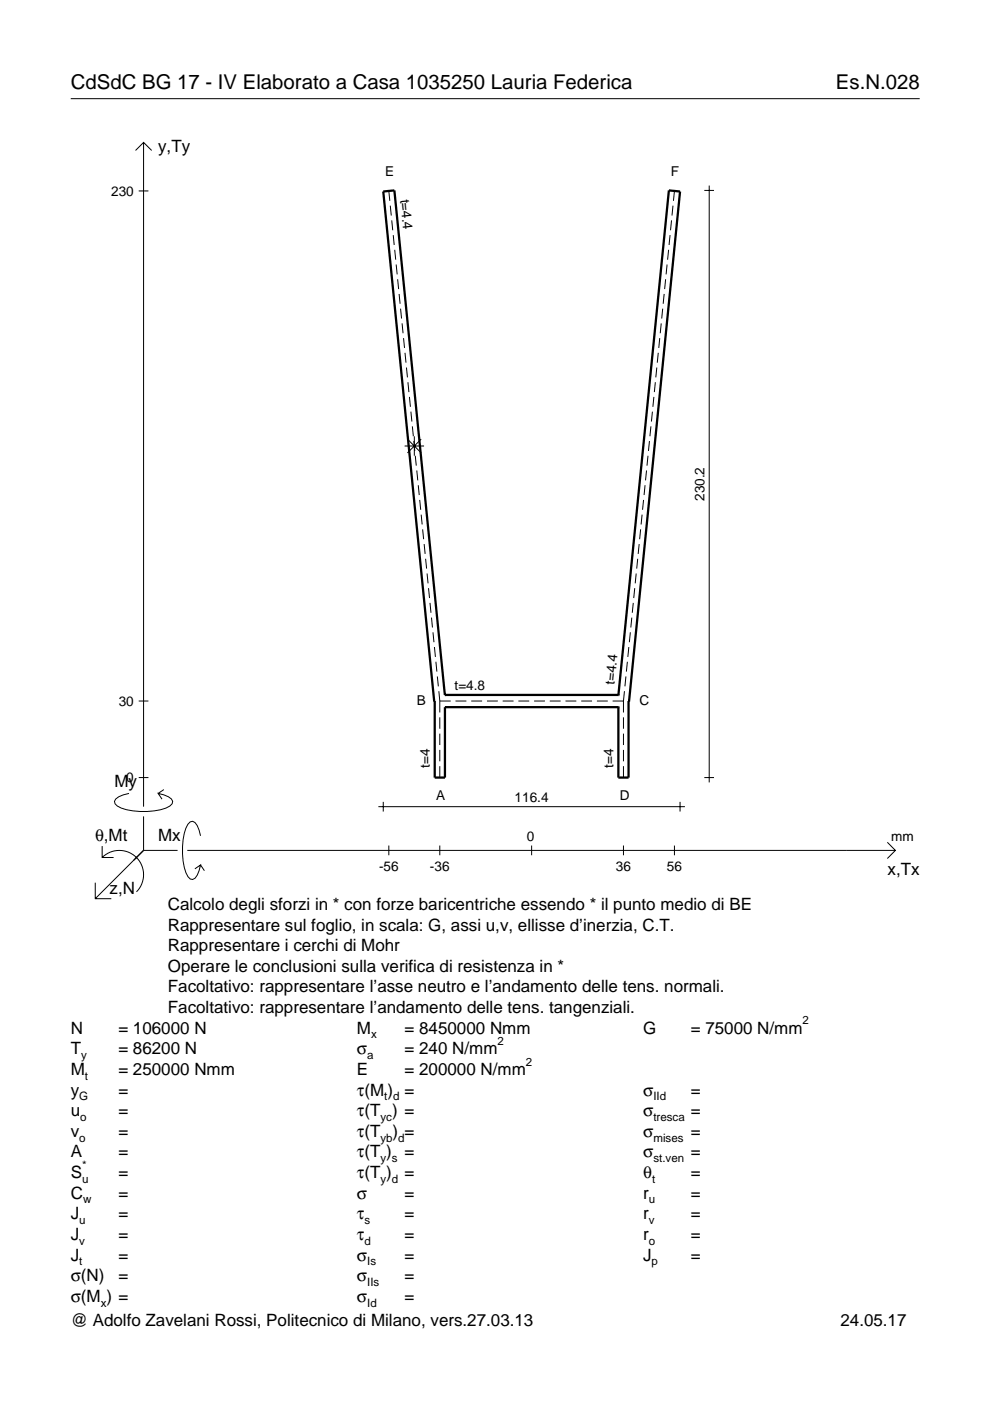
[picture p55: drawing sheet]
<svg xmlns="http://www.w3.org/2000/svg" width="210mm" height="297mm" viewBox="0 0 210 297" stroke-linecap="round" stroke-linejoin="round" font-family="sans-serif">
<defs><g id="words">
<g font-size="4.3">
<text x="15" y="18.9">CdSdC BG 17 - IV Elaborato a Casa 1035250 Lauria Federica</text>
<text x="177.2" y="18.9">Es.N.028</text>
</g>
<g font-size="3.6">
<text x="33.5" y="32.3">y,Ty</text>
<text x="24.3" y="166.9">My</text>
<text x="20.1" y="178.2">θ,Mt</text>
<text x="33.5" y="178.2">Mx</text>
<text x="188.2" y="185.5">x,Tx</text>
<text x="23.2" y="189.6">z,N</text>
<text x="35.6" y="192.9">Calcolo degli sforzi in * con forze baricentriche essendo * il punto medio di BE</text>
<text x="35.6" y="197.3">Rappresentare sul foglio, in scala: G, assi u,v, ellisse d’inerzia, C.T.</text>
<text x="35.6" y="201.7">Rappresentare i cerchi di Mohr</text>
<text x="35.6" y="206">Operare le conclusioni sulla verifica di resistenza in *</text>
<text x="35.6" y="210.4">Facoltativo: rappresentare l’asse neutro e l’andamento delle tens. normali.</text>
<text x="35.6" y="214.8">Facoltativo: rappresentare l’andamento delle tens. tangenziali.</text>
<text x="15" y="219.2">N</text>
<text x="25.1" y="219.2">= 106000 N</text>
<text x="75.7" y="219.2">M</text>
<text x="85.8" y="219.2">= 8450000 Nmm</text>
<text x="136.4" y="219.2">G</text>
<text x="146.5" y="219.2">= 75000 N/mm</text>
<text x="15" y="227.9">M</text>
<text x="15" y="223.5">T</text>
<text x="25.1" y="227.9">= 250000 Nmm</text>
<text x="25.1" y="223.5">= 86200 N</text>
<text x="75.7" y="223.5">σ</text>
<text x="75.7" y="227.9">E</text>
<text x="85.8" y="223.5">= 240 N/mm</text>
<text x="85.8" y="227.9">= 200000 N/mm</text>
<text x="15" y="232.3">y</text>
<text x="25.1" y="232.3">=</text>
<text x="75.7" y="232.3">τ(M ) =</text>
<text x="136.4" y="232.3">σ</text>
<text x="146.5" y="232.3">=</text>
<text x="15" y="236.7">u</text>
<text x="25.1" y="236.7">=</text>
<text x="75.7" y="236.7">τ(T ) =</text>
<text x="136.4" y="236.7">σ</text>
<text x="146.5" y="236.7">=</text>
<text x="15" y="245.4">A</text>
<text x="15" y="241">v</text>
<text x="25.1" y="241">=</text>
<text x="25.1" y="245.4">=</text>
<text x="75.7" y="245.4">τ(T )</text>
<text x="75.7" y="241">τ(T</text>
<text x="83.3" y="241">) =</text>
<text x="85.8" y="245.4">=</text>
<text x="136.4" y="241">σ</text>
<text x="136.4" y="245.4">σ</text>
<text x="146.5" y="241">=</text>
<text x="146.5" y="245.4">=</text>
<text x="15" y="249.8">S</text>
<text x="25.1" y="249.8">=</text>
<text x="75.7" y="249.8">τ(T )</text>
<text x="85.8" y="249.8">=</text>
<text x="136.4" y="249.8">θ</text>
<text x="146.5" y="249.8">=</text>
<text x="15" y="254.2">C</text>
<text x="25.1" y="254.2">=</text>
<text x="75.7" y="254.2">σ</text>
<text x="85.8" y="254.2">=</text>
<text x="136.4" y="254.2">r</text>
<text x="146.5" y="254.2">=</text>
<text x="15" y="262.9">J</text>
<text x="15" y="258.5">J</text>
<text x="25.1" y="262.9">=</text>
<text x="25.1" y="258.5">=</text>
<text x="75.7" y="258.5">τ</text>
<text x="75.7" y="262.9">τ</text>
<text x="85.8" y="258.5">=</text>
<text x="85.8" y="262.9">=</text>
<text x="136.4" y="262.9">r</text>
<text x="136.4" y="258.5">r</text>
<text x="146.5" y="262.9">=</text>
<text x="146.5" y="258.5">=</text>
<text x="15" y="267.3">J</text>
<text x="25.1" y="267.3">=</text>
<text x="75.7" y="267.3">σ</text>
<text x="85.8" y="267.3">=</text>
<text x="136.4" y="267.3">J</text>
<text x="146.5" y="267.3">=</text>
<text x="15" y="271.7">σ(N)</text>
<text x="25.1" y="271.7">=</text>
<text x="75.7" y="271.7">σ</text>
<text x="85.8" y="271.7">=</text>
<text x="15" y="276">σ(M ) =</text>
<text x="15" y="281.2">@ Adolfo Zavelani Rossi, Politecnico di Milano, vers.27.03.13</text>
<text x="75.7" y="276">σ</text>
<text x="85.8" y="276">=</text>
<text x="178.2" y="281.2">24.05.17</text>
</g>
<g font-size="2.9">
<text x="23.6" y="41.5">230</text>
<text x="81.7" y="37.4">E</text>
<text x="142.2" y="37.4">F</text>
<text x="84.8" y="42.3" transform="rotate(84 84.8 42.3)">t=4.4</text>
<text x="149.3" y="106.2" transform="rotate(-90 149.3 106.2)">230.2</text>
<text x="25.2" y="149.6">30</text>
<text x="88.3" y="149.5">B</text>
<text x="96.4" y="146.3">t=4.8</text>
<text x="130.3" y="145.2" transform="rotate(-84 130.3 145.2)">t=4.4</text>
<text x="135.6" y="149.5">C</text>
<text x="26.8" y="165.9">0</text>
<text x="91.1" y="162.8" transform="rotate(-90 91.1 162.8)">t=4</text>
<text x="130.1" y="162.8" transform="rotate(-90 130.1 162.8)">t=4</text>
<text x="92.5" y="169.6">A</text>
<text x="109.1" y="170">116.4</text>
<text x="131.4" y="169.6">D</text>
<text x="111.7" y="178.2">0</text>
<text x="189" y="178.2">mm</text>
<text x="80.4" y="184.7">-56</text>
<text x="91.2" y="184.7">-36</text>
<text x="130.6" y="184.7">36</text>
<text x="141.4" y="184.7">56</text>
</g>
<g font-size="2.4">
<text x="78.7" y="220.2">x</text>
<text x="105.5" y="221.5">2</text>
<text x="170.2" y="217.2">2</text>
<text x="17.2" y="224.5">y</text>
<text x="77.9" y="224.5">a</text>
<text x="111.5" y="225.9">2</text>
<text x="16.8" y="233.3">G</text>
<text x="18" y="228.9">t</text>
<text x="81.5" y="233.3">t d</text>
<text x="138.5" y="233.3">IId</text>
<text x="17" y="237.7">o</text>
<text x="80.7" y="237.7">yc</text>
<text x="138.5" y="237.7">tresca</text>
<text x="16.8" y="242">o</text>
<text x="80.7" y="242">yb d</text>
<text x="138.5" y="242">mises</text>
<text x="17.4" y="250.8">u</text>
<text x="17.4" y="247.8">*</text>
<text x="80.7" y="246.4">y s</text>
<text x="80.7" y="250.8">y d</text>
<text x="138.2" y="250.8">t</text>
<text x="138.5" y="246.4">st.ven</text>
<text x="17.6" y="255.2">w</text>
<text x="137.6" y="255.2">u</text>
<text x="16.8" y="263.9">v</text>
<text x="16.8" y="259.5">u</text>
<text x="77.3" y="259.5">s</text>
<text x="77.3" y="263.9">d</text>
<text x="137.6" y="263.9">o</text>
<text x="137.6" y="259.5">v</text>
<text x="16.8" y="268.3">t</text>
<text x="77.9" y="268.3">Is</text>
<text x="138.2" y="268.3">p</text>
<text x="77.9" y="272.7">IIs</text>
<text x="21.4" y="277">x</text>
<text x="77.9" y="277">Id</text>
</g>
</g></defs>
<g fill="none" stroke="#000" stroke-width=".21">
<path d="M15 20.9h180M28.7 31.9l1.7-1.7 1.8 1.7M30.4 30.2v140.8M150.4 39.3v126.6M29.4 40.5h2.1M82.4 40.5l.2 2.1M82.7 43.6l.3 2.1M83.1 46.7l.2 2.1M83.4 49.8l.2 2.1M83.7 53l.2 2.1M84 56.1l.2 2.1M84.3 59.2l.2 2.1"/>
<path d="M141.1 59.2l-.2 2.1M141.4 56.1l-.2 2.1M141.8 53l-.3 2.1M142.1 49.8l-.2 2.1M142.4 46.7l-.2 2.1M142.7 43.6l-.2 2.1M143 40.5l-.2 2.1M149.3 40.4h2.1M84.6 62.3l.2 2.1M84.9 65.4l.2 2.1M85.2 68.6l.3 2.1M85.6 71.7l.2 2.1"/>
<path d="M85.9 74.8l.2 2.1M86.2 77.9l.2 2.1M139.3 77.9l-.3 2.1M139.6 74.8l-.2 2.1M139.9 71.7l-.2 2.1M140.2 68.6l-.2 2.1M140.5 65.4l-.2 2.1M140.8 62.3l-.2 2.1M85.8 94.6h4.1M86.4 93.1l2.9 2.9M86.5 81l.2 2.1M86.8 84.2l.2 2.1"/>
<path d="M87.1 87.3l.2 2.1M87.4 90.4l.2 2.1M87.7 93.5l.2 2.1M87.8 92.5v4.1M88 96.6l.3 2.1M88.4 99.8l.2 2.1M89.3 93.1l-2.9 2.9M137.1 99.8l-.2 2.1M137.4 96.6l-.2 2.1M137.7 93.5l-.2 2.1M138 90.4l-.2 2.1M138.3 87.3l-.2 2.1"/>
<path d="M138.6 84.2l-.2 2.1M138.9 81l-.2 2.1M88.7 102.9l.2 2.1M89 106l.2 2.1M89.3 109.1l.2 2.1M89.6 112.2l.2 2.1M89.9 115.4l.2 2M90.2 118.5l.2 2.1M135.2 118.5l-.2 2.1M135.5 115.4l-.2 2M135.8 112.2l-.2 2.1M136.1 109.1l-.2 2.1"/>
<path d="M136.4 106l-.2 2.1M136.8 102.9l-.2 2.1M90.5 121.6l.3 2.1M90.9 124.7l.2 2.1M91.2 127.8l.2 2.1M91.5 130.9l.2 2.1M91.8 134.1l.2 2.1M92.1 137.2l.2 2.1M133.3 137.2l-.2 2.1M133.6 134.1l-.2 2.1M134 130.9l-.3 2.1M134.3 127.8l-.2 2.1"/>
<path d="M134.6 124.7l-.2 2.1M134.9 121.6l-.2 2.1M29.4 148.6h2.1M92.4 140.3l.2 2.1M92.7 143.4l.2 2.1M93 146.5l.2 2.1M93.2 148.6h2.4M93.2 148.6v2.5M93.2 152.1v2.4M93.2 155.5v2.5M93.2 159v2.4M96.6 148.6h2.3"/>
<path d="M99.9 148.6h2.3M103.2 148.6h2.3M106.6 148.6h2.3M109.9 148.6h2.3M113.2 148.6h2.3M116.6 148.6h2.3M119.9 148.6h2.3M123.2 148.6h2.3M126.6 148.6h2.3M129.9 148.6h2.3M132.2 148.6v2.5M132.2 152.1v2.4"/>
<path d="M132.2 155.5v2.5M132.2 159v2.4M132.4 146.5l-.2 2.1M132.7 143.4l-.2 2.1M133 140.3l-.2 2.1M21.7 179.4v2.4h2.4M27.3 168.2a3.6 3.6 0 0 0-3 1.7l.1 .5a5.6 5.6 0 0 0 3.8 1.5 13.4 13.4 0 0 0 7.8-1l.5-.5 .1-.5a3.6 3.6 0 0 0-3.1-1.7l.8 1.2M29.4 164.9h2.1M30.4 173.1v7.2M34.7 167.4l-1.2 .8M42.5 177.2a3.6 3.6 0 0 0-1.7-3.1l-.5 .2a5.7 5.7 0 0 0-1.5 3.7 13.3 13.3 0 0 0 1 7.9l.5 .5 .5 .1a3.6 3.6 0 0 0 1.7-3.1l-1.2 .8M80.2 171h65"/>
<path d="M81.3 170v2.1M82.4 179.3v2M93.2 162.4v2.5M93.2 179.3v2M112.7 179.3v2M132.2 162.4v2.5M132.2 179.3v2M143 179.3v2M144.2 170v2.1M149.3 164.9h2.1M188.1 178.6l1.7 1.7-1.7 1.7M20.2 187.2v3.3h3.4"/>
<path d="M21.7 181.8a5.1 5.1 0 0 1 7.2 0 5.1 5.1 0 0 1 0 7.3M30.4 180.3l-10.2 10.2M30.4 180.3h7.2M39.7 180.3h150.1M42.5 183.4l.8 1.2"/>
</g>
<path d="M92.1 148.6h.1v16.3h2.1v-15M94.3 147.3h.1M94.3 147.3h36.8M94.3 147.3l-10.7-106.9-2.3 .2 10.8 108.2M94.3 149.9h.1M94.3 149.9h36.8M131.1 149.9h.1M131.1 147.3h.1M131.1 147.3l10.7-106.9 2.4 .2-10.8 108.2M133.4 148.6h-.1v16.3h-2.2v-15" fill="none" stroke="#000" stroke-width=".48"/>
<use href="#words"/>
</svg>
